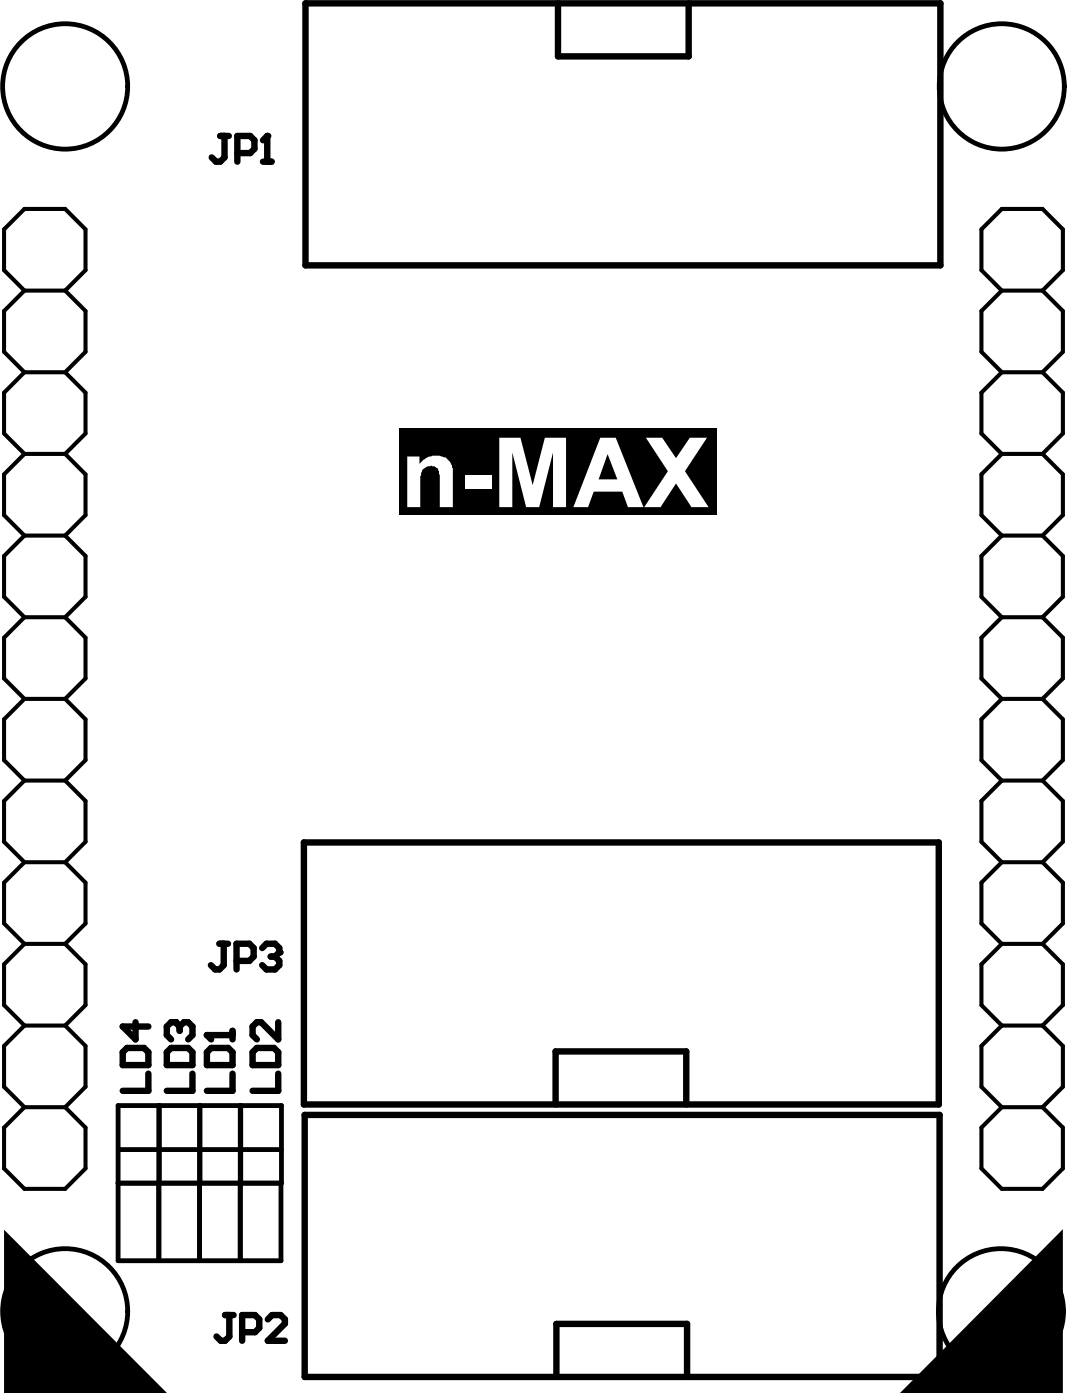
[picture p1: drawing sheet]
<svg xmlns="http://www.w3.org/2000/svg" width="55mm" height="72mm" viewBox="0 0 55 72" stroke-linecap="round" stroke-linejoin="round" font-family="sans-serif">
<g fill="#000">
<path d="M.2 63.5l8.4 8.5h-8.4zM54.9 63.5v8.5h-8.4z"/>
<circle cx="13.8" cy="7" r=".17"/>
<circle cx="9.1" cy="52.8" r=".17"/>
<circle cx="10.7" cy="53.5" r=".17"/>
<circle cx="14.4" cy="49.2" r=".17"/>
</g>
<g fill="none" stroke="#000" stroke-width=".21">
<path d="M1.3 15l-1.1-1v-2.2l1.1-1h2.1l1 1v2.2l-1 1M1.3 15l-1.1 1.1v2.1l1.1 1M1.3 19.2l-1.1 1.1v2.1l1.1 1M1.3 19.2h2.1M1.3 15h2.1M3.4 15l1 1.1v2.1l-1 1M3.4 19.2l1 1.1v2.1l-1 1M51.7 15l-1-1v-2.2l1-1h2.1l1.1 1v2.2l-1.1 1M51.7 15l-1 1.1v2.1l1 1M51.7 19.2l-1 1.1v2.1l1 1M51.7 19.2h2.1M51.7 15h2.1"/>
<path d="M53.8 15l1.1 1.1v2.1l-1.1 1M53.8 19.2l1.1 1.1v2.1l-1.1 1M1.3 23.4l-1.1 1.1v2.1l1.1 1.1M1.3 27.7l-1.1 1v2.1l1.1 1.1M1.3 31.9l-1.1 1v2.1l1.1 1.1M1.3 36.1l-1.1 1.1v2.1l1.1 1M1.3 36.1h2.1M1.3 31.9h2.1M1.3 27.7h2.1M1.3 23.4h2.1M3.4 23.4l1 1.1v2.1l-1 1.1M3.4 27.7l1 1v2.1l-1 1.1"/>
<path d="M3.4 31.9l1 1v2.1l-1 1.1M3.4 36.1l1 1.1v2.1l-1 1M51.7 23.4l-1 1.1v2.1l1 1.1M51.7 27.7l-1 1v2.1l1 1.1M51.7 31.9l-1 1v2.1l1 1.1M51.7 36.1l-1 1.1v2.1l1 1M51.7 36.1h2.1M51.7 31.9h2.1M51.7 27.7h2.1M51.7 23.4h2.1M53.8 23.4l1.1 1.1v2.1l-1.1 1.1M53.8 27.7l1.1 1v2.1l-1.1 1.1"/>
<path d="M53.8 31.9l1.1 1v2.1l-1.1 1.1M53.8 36.1l1.1 1.1v2.1l-1.1 1M1.3 40.3l-1.1 1.1v2.1l1.1 1M1.3 44.5l-1.1 1.1v2.1l1.1 1.1M1.3 48.8l-1.1 1v2.1l1.1 1.1M1.3 53l-1.1 1v2.1l1.1 1.1M1.3 57.2l-1.1 1v2.2l1.1 1h2.1l1-1v-2.2l-1-1M1.3 57.2h2.1M1.3 53h2.1M1.3 48.8h2.1M1.3 44.5h2.1M1.3 40.3h2.1"/>
<path d="M3.4 40.3l1 1.1v2.1l-1 1M3.4 44.5l1 1.1v2.1l-1 1.1M3.4 48.8l1 1v2.1l-1 1.1M3.4 53l1 1v2.1l-1 1.1M51.7 40.3l-1 1.1v2.1l1 1M51.7 44.5l-1 1.1v2.1l1 1.1M51.7 48.8l-1 1v2.1l1 1.1M51.7 53l-1 1v2.1l1 1.1M51.7 57.2l-1 1v2.2l1 1h2.1l1.1-1v-2.2l-1.1-1M51.7 57.2h2.1M51.7 53h2.1M51.7 48.8h2.1"/>
<path d="M51.7 44.5h2.1M51.7 40.3h2.1M53.8 40.3l1.1 1.1v2.1l-1.1 1M53.8 44.5l1.1 1.1v2.1l-1.1 1.1M53.8 48.8l1.1 1v2.1l-1.1 1.1M53.8 53l1.1 1v2.1l-1.1 1.1"/>
</g>
<path d="M6.1 59.4h8.4M8.2 57.1v8M8.2 57.1v4M10.3 57.1v8M10.3 57.1v4M12.4 57.1v8M12.4 57.1v4M6.1 61.1h8.4v-4h-8.4v8h8.4v-4" fill="none" stroke="#000" stroke-width=".25"/>
<g fill="none" stroke="#000" stroke-width=".33">
<path d="M11.4 7h.4M11.6 7v1.1l-.2 .3h-.3l-.2-.3M12.3 7.9h.6l.2-.2v-.5l-.2-.2h-.6v1.4M13.6 8.4h.4M13.6 7.2l.2-.2v1.4M15.8 .2h32.7v13.5h-32.7zM28.8 .2v2.7h6.7v-2.7M6.6 54.1h.8l.3 .3v.6h-1.4v-.6zM7 52.8v.9l-.7-.7h1.4M7.7 55.5v.8h-1.4M8.8 54.1h.9l.2 .3v.6h-1.3v-.6zM9.3 53l.2-.2h.2l.2 .2v.5l-.2 .2"/>
<path d="M9.3 53l-.2-.2h-.3l-.2 .2v.5l.2 .2M9.3 53v.2M9.9 55.5v.8h-1.3M10.9 54.1h.9l.2 .3v.6h-1.3v-.6zM11.3 48.8h.5M11.5 48.8v1.1l-.2 .2h-.2l-.2-.2M12 55.5v.8h-1.3M12 53.2v.5M12 53.5h-1.3l.2 .2M12.2 49.6h.7l.2-.2v-.4l-.2-.2h-.7v1.3M13.3 54.1h.8l.3 .3v.6h-1.4v-.6zM13.5 49l.3-.2h.4l.2 .2v.2l-.2 .2"/>
<path d="M14 49.4h.2M14.2 49.4l.2 .2v.3l-.2 .2h-.4l-.3-.2M14.4 55.5v.8h-1.4M14.4 52.8v.9l-.9-.9h-.2l-.3 .2v.5l.3 .2M15.7 43.5h32.8v13.6h-32.8zM15.7 57.6h32.8v13.5h-32.8zM28.7 57.1v-2.8h6.7v2.8M11.6 67.9h.5M11.8 67.9v1.1l-.2 .3h-.2l-.2-.3M12.5 68.8h.7l.2-.2v-.4l-.2-.3h-.7v1.4M13.8 68.2l.2-.3h.5l.2 .3v.2l-.9 .9h.9M28.7 71.1v-2.7h6.8v2.7"/>
</g>
<path d="M20.6 22.2h16.4v4.4h-16.4z" fill-rule="evenodd" fill="#000"/>
<g fill="#fff">
<path d="M21 23.6h.7v.4a.93 .93 0 0 1 1.1-.4 .93 .93 0 0 1 .6 1v1.6h-.7v-1.3a.65 .65 0 0 0-.5-.9 .61 .61 0 0 0-.5 .8v1.4h-.7z"/>
<path d="M24 24.6h1.4v.6h-1.4z"/>
<path d="M25.8 22.6h1.1l.6 2.5 .6-2.5h1.1v3.6h-.7v-2.8l-.7 2.8h-.6l-.8-2.8v2.8h-.6z"/>
<path d="M33.3 22.6h.9l.7 1.1 .7-1.1h.9l-1.1 1.7 1.2 1.9h-.9l-.8-1.2-.8 1.2h-.8l1.2-1.9z"/>
<path d="M31 22.6h.8l1.4 3.6h-.8l-.3-.8h-1.5l-.2 .8h-.8zM31.4 23.5l-.5 1.3h1z"/>
</g>
<g fill="none" stroke="#000" stroke-width=".25">
<circle cx="3.4" cy="4.5" r="3.2"/>
<circle cx="51.7" cy="4.5" r="3.2"/>
<circle cx="3.4" cy="67.7" r="3.2"/>
<circle cx="51.7" cy="67.7" r="3.2"/>
</g>
</svg>
